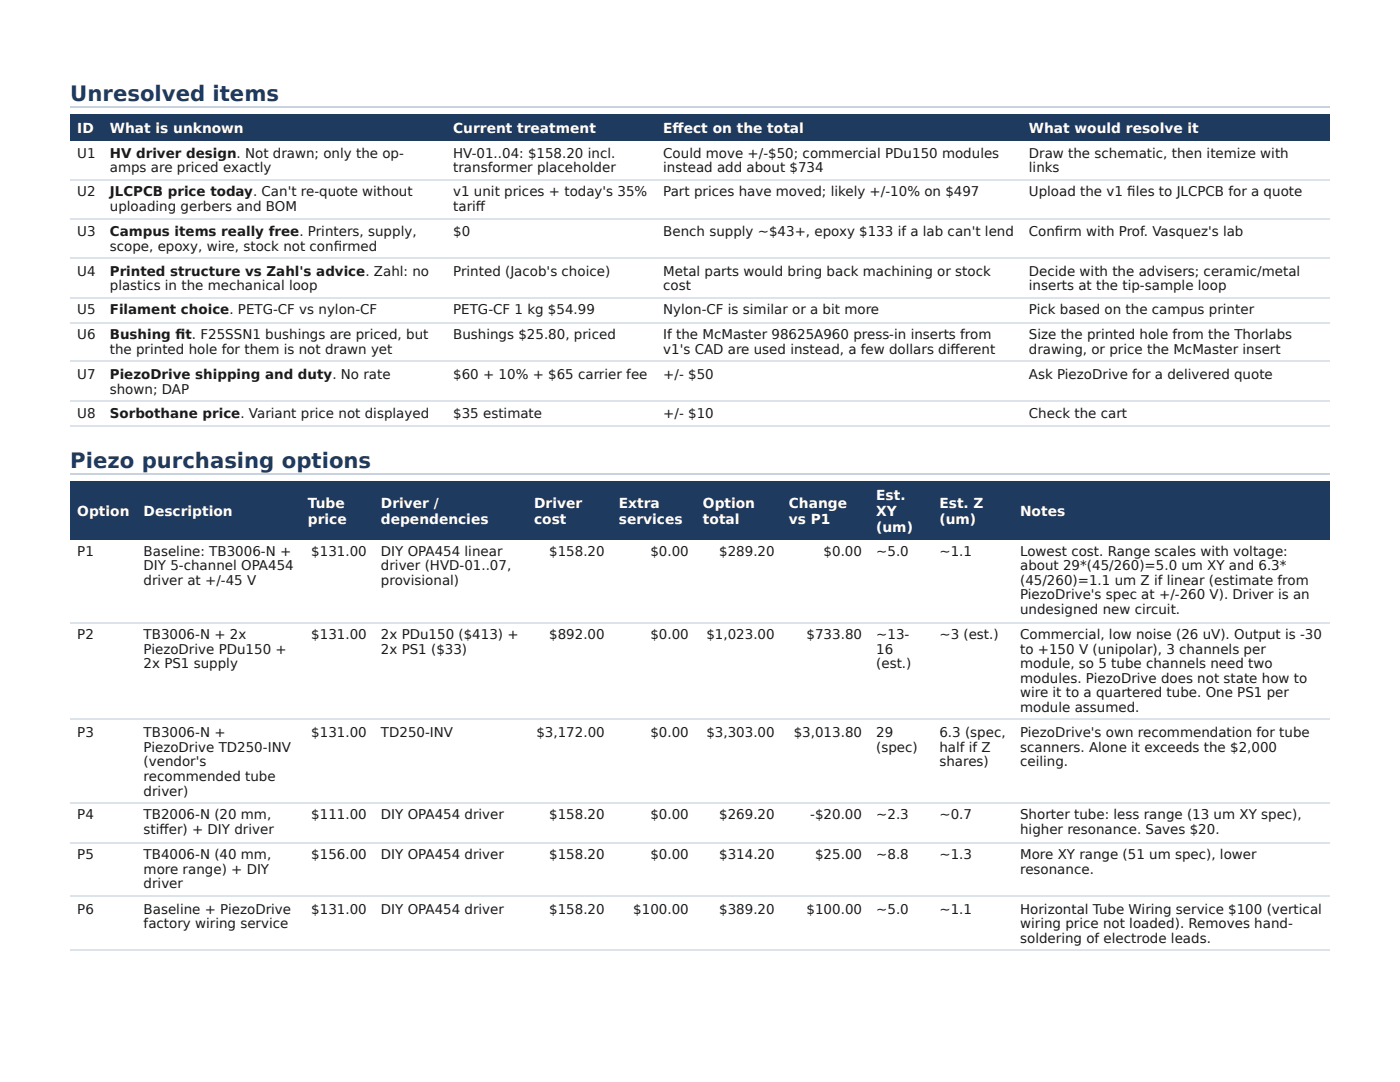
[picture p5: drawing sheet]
<svg xmlns="http://www.w3.org/2000/svg" width="279mm" height="216mm" viewBox="0 0 279 216" stroke-linecap="round" stroke-linejoin="round" font-family="sans-serif">
<defs><g id="words">
<g font-size="4.2" fill="#1f3a5f">
<text x="14" y="20.1">Unresolved items</text>
<text x="14" y="93.4">Piezo purchasing options</text>
</g>
<g font-size="2.8" fill="#fff">
<text x="15.4" y="26.5">ID</text>
<text x="21.9" y="26.5">What is unknown</text>
<text x="90.4" y="26.5">Current treatment</text>
<text x="132.4" y="26.5">Eff ect on the total</text>
<text x="205.3" y="26.5">What would resolve it</text>
<text x="61.4" y="101.3">Tube</text>
<text x="76" y="101.3">Driver /</text>
<text x="106.6" y="101.3">Driver</text>
<text x="123.5" y="101.3">Extra</text>
<text x="140.3" y="101.3">Option</text>
<text x="157.4" y="101.3">Change</text>
<text x="174.9" y="99.7">Est.</text>
<text x="187.5" y="101.3">Est. Z</text>
<text x="15.4" y="102.9">Option</text>
<text x="28.7" y="102.9">Description</text>
<text x="61.4" y="104.5">price</text>
<text x="76" y="104.5">dependencies</text>
<text x="106.6" y="104.5">cost</text>
<text x="123.5" y="104.5">services</text>
<text x="140.3" y="104.5">total</text>
<text x="157.4" y="104.5">vs P1</text>
<text x="174.9" y="102.9">XY</text>
<text x="174.9" y="106.1">(um)</text>
<text x="187.5" y="104.5">(um)</text>
<text x="203.6" y="102.9">Notes</text>
</g>
<g font-size="2.7" fill="#1b1b1b">
<text x="15.4" y="31.5">U1</text>
<text x="21.9" y="31.5">HV driver design. Not drawn; only the op-</text>
<text x="21.9" y="34.4">amps are priced exactly</text>
<text x="90.4" y="31.5">HV-01..04: $158.20 incl.</text>
<text x="90.4" y="34.4">transformer placeholder</text>
<text x="132.4" y="31.5">Could move +/-$50; commercial PDu150 modules</text>
<text x="132.4" y="34.4">instead add about $734</text>
<text x="205.3" y="31.5">Draw the schematic, then itemize with</text>
<text x="205.3" y="34.4">links</text>
<text x="15.4" y="39.2">U2</text>
<text x="21.9" y="39.2">JLCPCB price today. Can't re-quote without</text>
<text x="90.4" y="39.2">v1 unit prices + today's 35%</text>
<text x="132.4" y="39.2">Part prices have moved; likely +/-10% on $497</text>
<text x="205.3" y="39.2">Upload the v1 fi les to JLCPCB for a quote</text>
<text x="15.4" y="47.1">U3</text>
<text x="21.9" y="42.1">uploading gerbers and BOM</text>
<text x="21.9" y="47.1">Campus items really free. Printers, supply,</text>
<text x="90.4" y="42.1">tariff</text>
<text x="90.4" y="47.1">$0</text>
<text x="132.4" y="47.1">Bench supply ~$43+, epoxy $133 if a lab can't lend</text>
<text x="205.3" y="47.1">Confi rm with Prof. Vasquez's lab</text>
<text x="21.9" y="50">scope, epoxy, wire, stock not confi rmed</text>
<text x="15.4" y="55">U4</text>
<text x="21.9" y="55">Printed structure vs Zahl's advice. Zahl: no</text>
<text x="21.9" y="57.9">plastics in the mechanical loop</text>
<text x="90.4" y="55">Printed (Jacob's choice)</text>
<text x="132.4" y="55">Metal parts would bring back machining or stock</text>
<text x="132.4" y="57.9">cost</text>
<text x="205.3" y="55">Decide with the advisers; ceramic/metal</text>
<text x="205.3" y="57.9">inserts at the tip-sample loop</text>
<text x="15.4" y="62.7">U5</text>
<text x="21.9" y="62.7">Filament choice. PETG-CF vs nylon-CF</text>
<text x="90.4" y="62.7">PETG-CF 1 kg $54.99</text>
<text x="132.4" y="62.7">Nylon-CF is similar or a bit more</text>
<text x="205.3" y="62.7">Pick based on the campus printer</text>
<text x="15.4" y="67.7">U6</text>
<text x="21.9" y="67.7">Bushing fi t. F25SSN1 bushings are priced, but</text>
<text x="21.9" y="70.6">the printed hole for them is not drawn yet</text>
<text x="90.4" y="67.7">Bushings $25.80, priced</text>
<text x="132.4" y="67.7">If the McMaster 98625A960 press-in inserts from</text>
<text x="132.4" y="70.6">v1's CAD are used instead, a few dollars diff erent</text>
<text x="205.3" y="67.7">Size the printed hole from the Thorlabs</text>
<text x="205.3" y="70.6">drawing, or price the McMaster insert</text>
<text x="15.4" y="75.7">U7</text>
<text x="21.9" y="75.7">PiezoDrive shipping and duty. No rate</text>
<text x="90.4" y="75.7">$60 + 10% + $65 carrier fee</text>
<text x="132.4" y="75.7">+/- $50</text>
<text x="205.3" y="75.7">Ask PiezoDrive for a delivered quote</text>
<text x="15.4" y="83.3">U8</text>
<text x="21.9" y="78.6">shown; DAP</text>
<text x="21.9" y="83.3">Sorbothane price. Variant price not displayed</text>
<text x="90.4" y="83.3">$35 estimate</text>
<text x="132.4" y="83.3">+/- $10</text>
<text x="205.3" y="83.3">Check the cart</text>
<text x="15.4" y="110.9">P1</text>
<text x="28.7" y="110.9">Baseline: TB3006-N +</text>
<text x="28.7" y="113.8">DIY 5-channel OPA454</text>
<text x="62.1" y="110.9">$131.00</text>
<text x="76" y="110.9">DIY OPA454 linear</text>
<text x="76" y="113.8">driver (HVD-01..07,</text>
<text x="109.6" y="110.9">$158.20</text>
<text x="129.8" y="110.9">$0.00</text>
<text x="143.5" y="110.9">$289.20</text>
<text x="164.4" y="110.9">$0.00</text>
<text x="174.9" y="110.9">~5.0</text>
<text x="187.5" y="110.9">~1.1</text>
<text x="203.6" y="110.9">Lowest cost. Range scales with voltage:</text>
<text x="203.6" y="113.8">about 29*(45/260)=5.0 um XY and 6.3*</text>
<text x="28.7" y="116.7">driver at +/-45 V</text>
<text x="76" y="116.7">provisional)</text>
<text x="203.6" y="116.7">(45/260)=1.1 um Z if linear (estimate from</text>
<text x="203.6" y="119.6">PiezoDrive's spec at +/-260 V). Driver is an</text>
<text x="203.6" y="122.5">undesigned new circuit.</text>
<text x="15.4" y="127.5">P2</text>
<text x="28.7" y="127.5">TB3006-N + 2x</text>
<text x="28.7" y="130.4">PiezoDrive PDu150 +</text>
<text x="62.1" y="127.5">$131.00</text>
<text x="76" y="127.5">2x PDu150 ($413) +</text>
<text x="76" y="130.4">2x PS1 ($33)</text>
<text x="109.6" y="127.5">$892.00</text>
<text x="129.8" y="127.5">$0.00</text>
<text x="141" y="127.5">$1,023.00</text>
<text x="161" y="127.5">$733.80</text>
<text x="174.9" y="127.5">~13-</text>
<text x="174.9" y="130.4">16</text>
<text x="187.5" y="127.5">~3 (est.)</text>
<text x="203.6" y="127.5">Commercial, low noise (26 uV). Output is -30</text>
<text x="203.6" y="130.4">to +150 V (unipolar), 3 channels per</text>
<text x="28.7" y="133.3">2x PS1 supply</text>
<text x="174.9" y="133.3">(est.)</text>
<text x="203.6" y="133.3">module, so 5 tube channels need two</text>
<text x="203.6" y="136.3">modules. PiezoDrive does not state how to</text>
<text x="203.6" y="139.2">wire it to a quartered tube. One PS1 per</text>
<text x="203.6" y="142.1">module assumed.</text>
<text x="15.4" y="147.1">P3</text>
<text x="28.7" y="147.1">TB3006-N +</text>
<text x="62.1" y="147.1">$131.00</text>
<text x="76" y="147.1">TD250-INV</text>
<text x="107.1" y="147.1">$3,172.00</text>
<text x="129.8" y="147.1">$0.00</text>
<text x="141" y="147.1">$3,303.00</text>
<text x="158.4" y="147.1">$3,013.80</text>
<text x="174.9" y="147.1">29</text>
<text x="187.5" y="147.1">6.3 (spec,</text>
<text x="203.6" y="147.1">PiezoDrive's own recommendation for tube</text>
<text x="28.7" y="150">PiezoDrive TD250-INV</text>
<text x="28.7" y="152.9">(vendor's</text>
<text x="28.7" y="155.8">recommended tube</text>
<text x="174.9" y="150">(spec)</text>
<text x="187.5" y="150">half if Z</text>
<text x="187.5" y="152.9">shares)</text>
<text x="203.6" y="150">scanners. Alone it exceeds the $2,000</text>
<text x="203.6" y="152.9">ceiling.</text>
<text x="28.7" y="158.8">driver)</text>
<text x="15.4" y="163.5">P4</text>
<text x="28.7" y="163.5">TB2006-N (20 mm,</text>
<text x="28.7" y="166.4">stiff er) + DIY driver</text>
<text x="62.1" y="163.5">$111.00</text>
<text x="76" y="163.5">DIY OPA454 driver</text>
<text x="109.6" y="163.5">$158.20</text>
<text x="129.8" y="163.5">$0.00</text>
<text x="143.5" y="163.5">$269.20</text>
<text x="161.7" y="163.5">-$20.00</text>
<text x="174.9" y="163.5">~2.3</text>
<text x="187.5" y="163.5">~0.7</text>
<text x="203.6" y="163.5">Shorter tube: less range (13 um XY spec),</text>
<text x="203.6" y="166.4">higher resonance. Saves $20.</text>
<text x="15.4" y="171.4">P5</text>
<text x="28.7" y="171.4">TB4006-N (40 mm,</text>
<text x="62.1" y="171.4">$156.00</text>
<text x="76" y="171.4">DIY OPA454 driver</text>
<text x="109.6" y="171.4">$158.20</text>
<text x="129.8" y="171.4">$0.00</text>
<text x="143.5" y="171.4">$314.20</text>
<text x="162.7" y="171.4">$25.00</text>
<text x="174.9" y="171.4">~8.8</text>
<text x="187.5" y="171.4">~1.3</text>
<text x="203.6" y="171.4">More XY range (51 um spec), lower</text>
<text x="28.7" y="174.4">more range) + DIY</text>
<text x="28.7" y="177.3">driver</text>
<text x="203.6" y="174.4">resonance.</text>
<text x="15.4" y="182.3">P6</text>
<text x="28.7" y="182.3">Baseline + PiezoDrive</text>
<text x="28.7" y="185.2">factory wiring service</text>
<text x="62.1" y="182.3">$131.00</text>
<text x="76" y="182.3">DIY OPA454 driver</text>
<text x="109.6" y="182.3">$158.20</text>
<text x="126.4" y="182.3">$100.00</text>
<text x="143.5" y="182.3">$389.20</text>
<text x="161" y="182.3">$100.00</text>
<text x="174.9" y="182.3">~5.0</text>
<text x="187.5" y="182.3">~1.1</text>
<text x="203.6" y="182.3">Horizontal Tube Wiring service $100 (vertical</text>
<text x="203.6" y="185.2">wiring price not loaded). Removes hand-</text>
<text x="203.6" y="188.1">soldering of electrode leads.</text>
</g>
</g></defs>
<path d="M14 21.3h251.4" fill="none" stroke="#c9d3df" stroke-width=".26"/>
<g fill="#1f3a5f">
<path d="M14 22.8h6.6v5.2h-6.6z"/>
<path d="M20.6 22.8h68.6v5.2h-68.6z"/>
<path d="M89.2 22.8h41.8v5.2h-41.8z"/>
<path d="M131 22.8h73v5.2h-73z"/>
<path d="M204 22.8h61.4v5.2h-61.4z"/>
</g>
<path d="M14 35.9h251.4M14 43.8h251.4M14 51.5h251.4M14 59.4h251.4M14 64.4h251.4M14 72.1h251.4M14 80h251.4M14 85.1h251.4" fill="none" stroke="#dde3ea" stroke-width=".26"/>
<path d="M14 94.6h251.4" fill="none" stroke="#c9d3df" stroke-width=".26"/>
<g fill="#1f3a5f">
<path d="M14 96h13.3v11.7h-13.3z"/>
<path d="M27.3 96h32.8v11.7h-32.8z"/>
<path d="M60.1 96h14.5v11.7h-14.5z"/>
<path d="M74.6 96h30.7v11.7h-30.7z"/>
<path d="M105.3 96h16.7v11.7h-16.7z"/>
<path d="M122 96h16.9v11.7h-16.9z"/>
<path d="M138.9 96h17.2v11.7h-17.2z"/>
<path d="M156.1 96h17.5v11.7h-17.5z"/>
<path d="M173.6 96h12.4v11.7h-12.4z"/>
<path d="M186 96h16.1v11.7h-16.1z"/>
<path d="M202.1 96h63.3v11.7h-63.3z"/>
</g>
<path d="M14 124.2h251.4M14 143.5h251.4M14 160.2h251.4M14 168.1h251.4M14 178.7h251.4M14 189.6h251.4" fill="none" stroke="#dde3ea" stroke-width=".26"/>
<use href="#words"/>
</svg>
